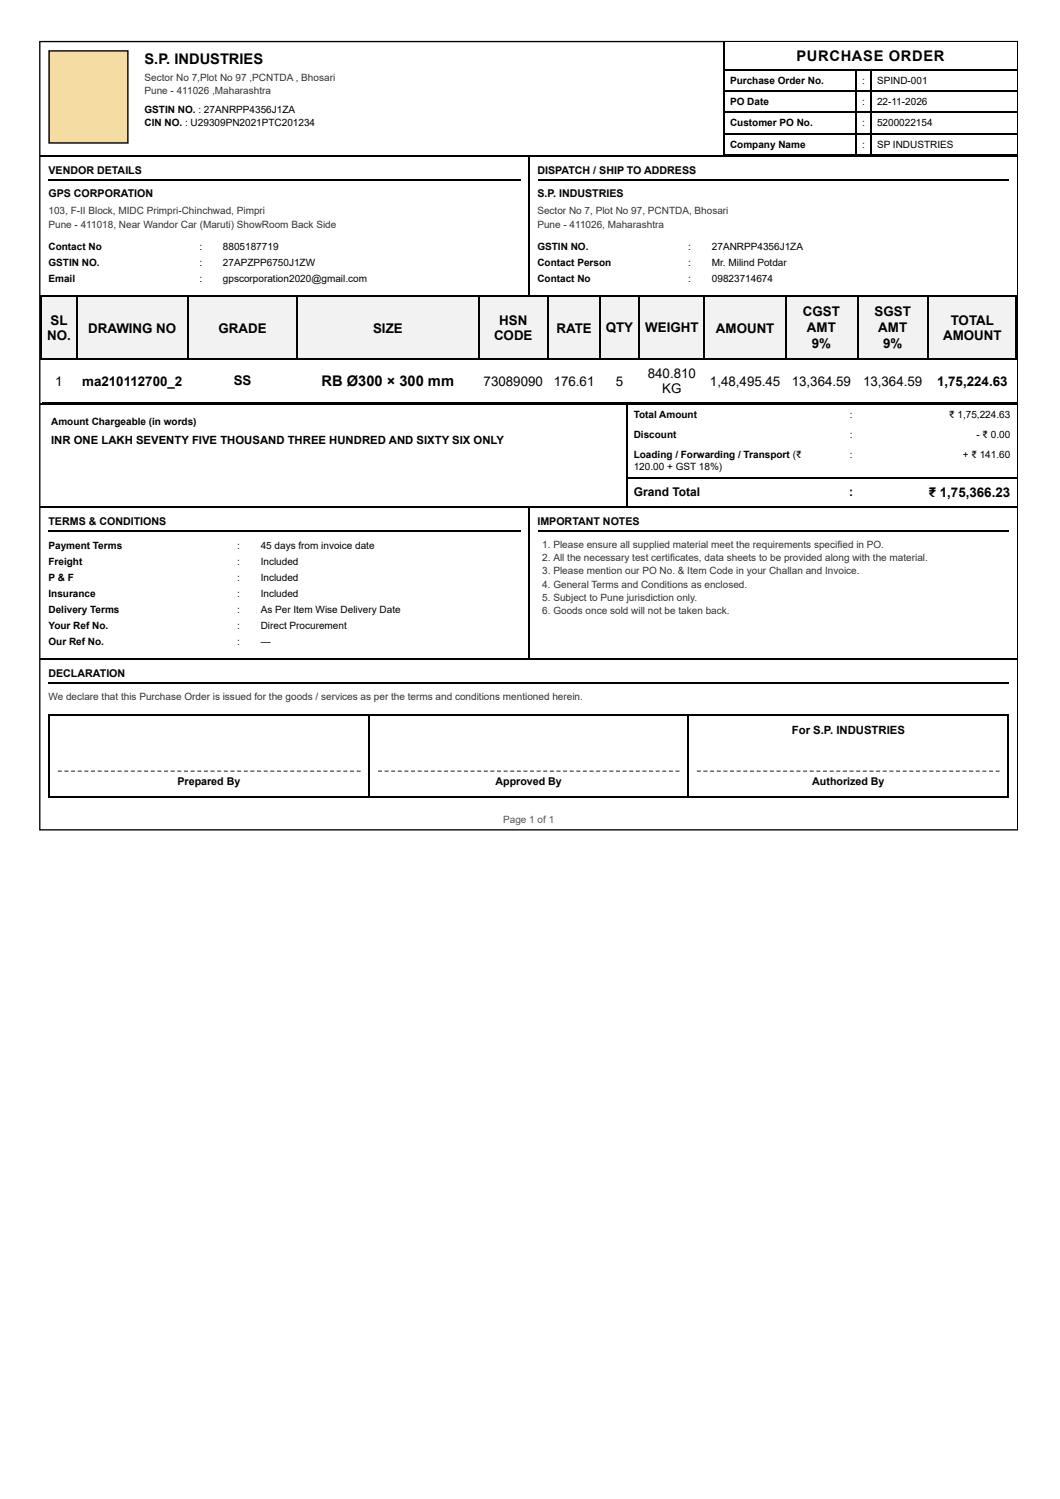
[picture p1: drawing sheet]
<svg xmlns="http://www.w3.org/2000/svg" width="210mm" height="297mm" viewBox="0 0 210 297" stroke-linecap="round" stroke-linejoin="round" font-family="sans-serif">
<defs><g id="words">
<g font-size="2.9">
<text x="28.7" y="12.6">S.P. INDUSTRIES</text>
<text x="158" y="12.1">PURCHASE ORDER</text>
<text x="63.8" y="76.6">RB Ø300 × 300 mm</text>
</g>
<g font-size="2.6">
<text x="10" y="64.5">SL</text>
<text x="99" y="64.5">HSN</text>
<text x="120.2" y="65.8">QTY</text>
<text x="128" y="65.8">WEIGHT</text>
<text x="159.2" y="62.6">CGST</text>
<text x="160" y="65.8">AMT</text>
<text x="173.5" y="62.6">SGST</text>
<text x="174.2" y="65.8">AMT</text>
<text x="188.6" y="64.5">TOTAL</text>
<text x="9.3" y="67.4">NO.</text>
<text x="17.5" y="66.1">DRAWING NO</text>
<text x="43.3" y="66.1">GRADE</text>
<text x="74" y="66.1">SIZE</text>
<text x="98" y="67.4">CODE</text>
<text x="110.3" y="66.1">RATE</text>
<text x="142" y="66.1">AMOUNT</text>
<text x="161" y="69">9%</text>
<text x="175.1" y="69">9%</text>
<text x="187" y="67.4">AMOUNT</text>
<text x="11" y="76.6">1</text>
<text x="16.3" y="76.6">ma210112700_2</text>
<text x="46.4" y="76.4">SS</text>
<text x="95.9" y="76.6">73089090</text>
<text x="109.8" y="76.6">176.61</text>
<text x="122.1" y="76.6">5</text>
<text x="128.5" y="75.1">840.810</text>
<text x="131.4" y="78">KG</text>
<text x="140.8" y="76.6">1,48,495.45</text>
<text x="157" y="76.6">13,364.59</text>
<text x="171.2" y="76.6">13,364.59</text>
<text x="185.9" y="76.6">1,75,224.63</text>
<text x="184.2" y="98.6">₹ 1,75,366.23</text>
</g>
<g font-size="2.4">
<text x="125.7" y="98.3">Grand Total</text>
<text x="168.4" y="98.3">:</text>
</g>
<g font-size="2.2">
<text x="10.1" y="88">INR ONE LAKH SEVENTY FIVE THOUSAND THREE HUNDRED AND SIXTY SIX ONLY</text>
<text x="157" y="145.7">For S.P. INDUSTRIES</text>
</g>
<g font-size="2.1">
<text x="9.6" y="34.6">VENDOR DETAILS</text>
<text x="106.6" y="34.6">DISPATCH / SHIP TO ADDRESS</text>
<text x="9.6" y="39.1">GPS CORPORATION</text>
<text x="106.6" y="39.1">S.P. INDUSTRIES</text>
<text x="9.6" y="104.2">TERMS &amp; CONDITIONS</text>
<text x="106.6" y="104.2">IMPORTANT NOTES</text>
<text x="9.6" y="134.3">DECLARATION</text>
<text x="35.2" y="155.8">Prepared By</text>
<text x="98.3" y="155.8">Approved By</text>
<text x="161.1" y="155.8">Authorized By</text>
</g>
<g font-size="2" fill="#333">
<text x="28.7" y="16.1">Sector No 7,Plot No 97 ,PCNTDA , Bhosari</text>
<text x="28.7" y="18.7">Pune - 411026 ,Maharashtra</text>
<text x="9.6" y="42.5">103, F-II Block, MIDC Primpri-Chinchwad, Pimpri</text>
<text x="9.6" y="45.2">Pune - 411018, Near Wandor Car (Maruti) ShowRoom Back Side</text>
<text x="106.6" y="42.5">Sector No 7, Plot No 97, PCNTDA, Bhosari</text>
<text x="106.6" y="45.2">Pune - 411026, Maharashtra</text>
<text x="107.6" y="108.7">1 . Please ensure all supplied material meet the requirements specified in PO.</text>
<text x="107.6" y="111.3">2. All the necessary test certificates, data sheets to be provided along with the material.</text>
<text x="107.6" y="113.9">3. Please mention our PO No. &amp; Item Code in your Challan and Invoice.</text>
<text x="107.6" y="116.6">4. General Terms and Conditions as enclosed.</text>
<text x="107.6" y="119.2">5. Subject to Pune jurisdiction only.</text>
<text x="107.6" y="121.9">6. Goods once sold will not be taken back.</text>
<text x="9.6" y="138.8">We declare that this Purchase Order is issued for the goods / services as per the terms and conditions mentioned herein.</text>
</g>
<g font-size="2">
<text x="144.8" y="16.6">Purchase Order No.</text>
<text x="171" y="16.6">:</text>
<text x="173.9" y="16.6">SPIND-001</text>
<text x="28.7" y="22.4">GSTIN NO. : 27ANRPP4356J1ZA</text>
<text x="144.8" y="20.8">PO Date</text>
<text x="171" y="20.8">:</text>
<text x="173.9" y="20.8">22-11-2026</text>
<text x="28.7" y="25">CIN NO. : U29309PN2021PTC201234</text>
<text x="144.8" y="25">Customer PO No.</text>
<text x="144.8" y="29.3">Company Name</text>
<text x="171" y="25">:</text>
<text x="171" y="29.3">:</text>
<text x="173.9" y="25">5200022154</text>
<text x="173.9" y="29.3">SP INDUSTRIES</text>
<text x="9.6" y="49.7">Contact No</text>
<text x="9.6" y="52.8">GSTIN NO.</text>
<text x="39.5" y="49.7">:</text>
<text x="39.5" y="52.8">:</text>
<text x="44.2" y="49.7">8805187719</text>
<text x="44.2" y="52.8">27APZPP6750J1ZW</text>
<text x="106.6" y="49.7">GSTIN NO.</text>
<text x="106.6" y="52.8">Contact Person</text>
<text x="136.5" y="49.7">:</text>
<text x="136.5" y="52.8">:</text>
<text x="141.2" y="49.7">27ANRPP4356J1ZA</text>
<text x="141.2" y="52.8">Mr. Milind Potdar</text>
<text x="9.6" y="56">Email</text>
<text x="39.5" y="56">:</text>
<text x="44.2" y="56">gpscorporation2020@gmail.com</text>
<text x="106.6" y="56">Contact No</text>
<text x="136.5" y="56">:</text>
<text x="141.2" y="56">09823714674</text>
<text x="125.7" y="83">Total Amount</text>
<text x="168.5" y="83">:</text>
<text x="188.2" y="83">₹ 1,75,224.63</text>
<text x="10.1" y="84.3">Amount Chargeable (in words)</text>
<text x="125.7" y="87">Discount</text>
<text x="168.5" y="87">:</text>
<text x="193.6" y="87">- ₹ 0.00</text>
<text x="125.7" y="90.9">Loading / Forwarding / Transport (₹</text>
<text x="125.7" y="93.3">120.00 + GST 18%)</text>
<text x="168.5" y="90.9">:</text>
<text x="190.9" y="90.9">+ ₹ 141.60</text>
<text x="9.6" y="108.9">Payment Terms</text>
<text x="9.6" y="112.1">Freight</text>
<text x="47" y="108.9">:</text>
<text x="47" y="112.1">:</text>
<text x="51.7" y="108.9">45 days from invoice date</text>
<text x="51.7" y="112.1">Included</text>
<text x="9.6" y="115.3">P &amp; F</text>
<text x="9.6" y="118.4">Insurance</text>
<text x="47" y="115.3">:</text>
<text x="47" y="118.4">:</text>
<text x="51.7" y="115.3">Included</text>
<text x="51.7" y="118.4">Included</text>
<text x="9.6" y="121.6">Delivery Terms</text>
<text x="9.6" y="124.8">Your Ref No.</text>
<text x="47" y="121.6">:</text>
<text x="47" y="124.8">:</text>
<text x="51.7" y="121.6">As Per Item Wise Delivery Date</text>
<text x="51.7" y="124.8">Direct Procurement</text>
<text x="9.6" y="128">Our Ref No.</text>
<text x="47" y="128">:</text>
<text x="51.7" y="128">—</text>
</g>
<text font-size="2" fill="#555" x="99.8" y="163.2">Page 1 of 1</text>
</g></defs>
<path d="M7.9 8.2h193.9v156.4h-193.9z" fill="none" stroke="#000" stroke-width=".26"/>
<path d="M143.8 8.4h57.9v5.5h-57.9z" fill="#fff"/>
<path d="M143.6 8.4v22.7M143.8 13.8h57.9M143.8 18h57.9M169.8 13.9v17M172.7 13.9v17M8 31h135.5M143.8 22.3h57.9M143.8 26.5h57.9M143.8 30.7h57.9M143.8 31h57.9" fill="none" stroke="#000" stroke-width=".26"/>
<path d="M9.6 10h15.9v18.5h-15.9z" fill="#f4dca3"/>
<path d="M9.7 10.1h15.7v18.3h-15.7zM9.6 35.8h93.7M105 31.1v27.8M106.7 35.8h93.4M8 58.8h96.9M105.1 58.8h96.6" fill="none" stroke="#000" stroke-width=".26"/>
<g fill="#f2f2f2">
<path d="M8.3 58.9h6.9v12.4h-6.9z"/>
<path d="M15.2 58.9h21.9v12.4h-21.9z"/>
<path d="M37.1 58.9h22v12.4h-22z"/>
<path d="M59.1 58.9h35.7v12.4h-35.7z"/>
<path d="M94.8 58.9h14v12.4h-14z"/>
<path d="M108.8 58.9h10.1v12.4h-10.1z"/>
<path d="M118.9 58.9h7.9v12.4h-7.9z"/>
<path d="M126.8 58.9h13v12.4h-13z"/>
<path d="M139.8 58.9h16.1v12.4h-16.1z"/>
<path d="M155.9 58.9h14.1v12.4h-14.1z"/>
<path d="M170 58.9h14.2v12.4h-14.2z"/>
<path d="M184.2 58.9h17.5v12.4h-17.5z"/>
</g>
<g fill="none" stroke="#000" stroke-width=".26">
<path d="M8 58.8h193.7M8.2 58.6v12.7M15.3 58.6v12.7M37.3 58.6v12.7M59 58.6v12.7M94.9 58.6v12.7M108.7 58.6v12.7M119 58.6v12.7M126.7 58.6v12.7M139.7 58.6v12.7M155.8 58.6v12.7M170.1 58.6v12.7"/>
<path d="M184.1 58.6v12.7M201.6 58.6v12.7M8 71.2h193.7M8.3 79.9h193.4M8 80.2h116.2M124.3 80.1v20.6M124.4 94.8h77.3M124.4 80.2h77.3M8 100.6h116.2M9.6 105.3h93.7M106.7 105.3h93.4M124.4 100.6h77.3"/>
<path d="M9.6 135.5h190.5"/>
</g>
<g fill="#555">
<path d="M11.5 152.8h.8v.3h-.8zM12.8 152.8h.8v.3h-.8zM14.1 152.8h.8v.3h-.8zM15.4 152.8h.8v.3h-.8zM16.7 152.8h.8v.3h-.8zM18.1 152.8h.7v.3h-.7zM19.4 152.8h.8v.3h-.8zM20.7 152.8h.8v.3h-.8zM22 152.8h.8v.3h-.8zM23.3 152.8h.8v.3h-.8zM24.6 152.8h.8v.3h-.8zM26 152.8h.7v.3h-.7zM27.3 152.8h.8v.3h-.8zM28.6 152.8h.8v.3h-.8zM29.9 152.8h.8v.3h-.8zM31.2 152.8h.8v.3h-.8zM32.5 152.8h.8v.3h-.8zM33.9 152.8h.7v.3h-.7zM35.2 152.8h.8v.3h-.8zM36.5 152.8h.8v.3h-.8zM37.8 152.8h.8v.3h-.8zM39.1 152.8h.8v.3h-.8zM40.4 152.8h.8v.3h-.8zM41.8 152.8h.8v.3h-.8zM43.1 152.8h.8v.3h-.8zM44.4 152.8h.8v.3h-.8zM45.7 152.8h.8v.3h-.8zM47 152.8h.8v.3h-.8zM48.3 152.8h.8v.3h-.8zM49.7 152.8h.8v.3h-.8zM51 152.8h.8v.3h-.8zM52.3 152.8h.8v.3h-.8zM53.6 152.8h.8v.3h-.8zM54.9 152.8h.8v.3h-.8zM56.2 152.8h.8v.3h-.8zM57.6 152.8h.8v.3h-.8zM58.9 152.8h.8v.3h-.8zM60.2 152.8h.8v.3h-.8zM61.5 152.8h.8v.3h-.8zM62.8 152.8h.8v.3h-.8zM64.1 152.8h.8v.3h-.8zM65.5 152.8h.8v.3h-.8zM66.8 152.8h.8v.3h-.8zM68.1 152.8h.8v.3h-.8zM69.4 152.8h.8v.3h-.8zM70.7 152.8h.8v.3h-.8z"/>
<path d="M75 152.8h.8v.3h-.8zM76.3 152.8h.8v.3h-.8zM77.6 152.8h.8v.3h-.8zM78.9 152.8h.8v.3h-.8zM80.2 152.8h.8v.3h-.8zM81.5 152.8h.8v.3h-.8zM82.8 152.8h.8v.3h-.8zM84.1 152.8h.8v.3h-.8zM85.5 152.8h.7v.3h-.7zM86.8 152.8h.8v.3h-.8zM88.1 152.8h.8v.3h-.8zM89.4 152.8h.8v.3h-.8zM90.7 152.8h.8v.3h-.8zM92 152.8h.8v.3h-.8zM93.3 152.8h.8v.3h-.8zM94.6 152.8h.8v.3h-.8zM95.9 152.8h.8v.3h-.8zM97.3 152.8h.7v.3h-.7zM98.6 152.8h.8v.3h-.8zM99.9 152.8h.8v.3h-.8zM101.2 152.8h.8v.3h-.8zM102.5 152.8h.8v.3h-.8zM103.8 152.8h.8v.3h-.8zM105.1 152.8h.8v.3h-.8zM106.4 152.8h.8v.3h-.8zM107.7 152.8h.8v.3h-.8zM109.1 152.8h.7v.3h-.7zM110.4 152.8h.8v.3h-.8zM111.7 152.8h.8v.3h-.8zM113 152.8h.8v.3h-.8zM114.3 152.8h.8v.3h-.8zM115.6 152.8h.8v.3h-.8zM116.9 152.8h.8v.3h-.8zM118.2 152.8h.8v.3h-.8zM119.5 152.8h.8v.3h-.8zM120.9 152.8h.7v.3h-.7zM122.2 152.8h.8v.3h-.8zM123.5 152.8h.8v.3h-.8zM124.8 152.8h.8v.3h-.8zM126.1 152.8h.8v.3h-.8zM127.4 152.8h.8v.3h-.8zM128.7 152.8h.8v.3h-.8zM130 152.8h.8v.3h-.8zM131.3 152.8h.8v.3h-.8zM132.7 152.8h.7v.3h-.7zM134 152.8h.8v.3h-.8z"/>
<path d="M138.2 152.8h.8v.3h-.8zM139.5 152.8h.8v.3h-.8zM140.8 152.8h.8v.3h-.8zM142.2 152.8h.7v.3h-.7zM143.5 152.8h.8v.3h-.8zM144.8 152.8h.8v.3h-.8zM146.1 152.8h.8v.3h-.8zM147.4 152.8h.8v.3h-.8zM148.7 152.8h.8v.3h-.8zM150.1 152.8h.7v.3h-.7zM151.4 152.8h.8v.3h-.8zM152.7 152.8h.8v.3h-.8zM154 152.8h.8v.3h-.8zM155.3 152.8h.8v.3h-.8zM156.6 152.8h.8v.3h-.8zM158 152.8h.8v.3h-.8zM159.3 152.8h.8v.3h-.8zM160.6 152.8h.8v.3h-.8zM161.9 152.8h.8v.3h-.8zM163.2 152.8h.8v.3h-.8zM164.5 152.8h.8v.3h-.8zM165.9 152.8h.8v.3h-.8zM167.2 152.8h.8v.3h-.8zM168.5 152.8h.8v.3h-.8zM169.8 152.8h.8v.3h-.8zM171.1 152.8h.8v.3h-.8zM172.4 152.8h.8v.3h-.8zM173.8 152.8h.8v.3h-.8zM175.1 152.8h.8v.3h-.8zM176.4 152.8h.8v.3h-.8zM177.7 152.8h.8v.3h-.8zM179 152.8h.8v.3h-.8zM180.3 152.8h.8v.3h-.8zM181.7 152.8h.8v.3h-.8zM183 152.8h.8v.3h-.8zM184.3 152.8h.8v.3h-.8zM185.6 152.8h.8v.3h-.8zM186.9 152.8h.8v.3h-.8zM188.2 152.8h.8v.3h-.8zM189.6 152.8h.8v.3h-.8zM190.9 152.8h.8v.3h-.8zM192.2 152.8h.8v.3h-.8zM193.5 152.8h.8v.3h-.8zM194.8 152.8h.8v.3h-.8zM196.2 152.8h.7v.3h-.7zM197.5 152.8h.8v.3h-.8z"/>
</g>
<path d="M105 100.7v30.2M8 130.7h193.7M9.6 141.9h190.5M9.6 158h190.5M9.7 141.7v16.4M73.2 141.7v16.4M136.5 141.7v16.4M200 141.7v16.4" fill="none" stroke="#000" stroke-width=".26"/>
<use href="#words"/>
</svg>
